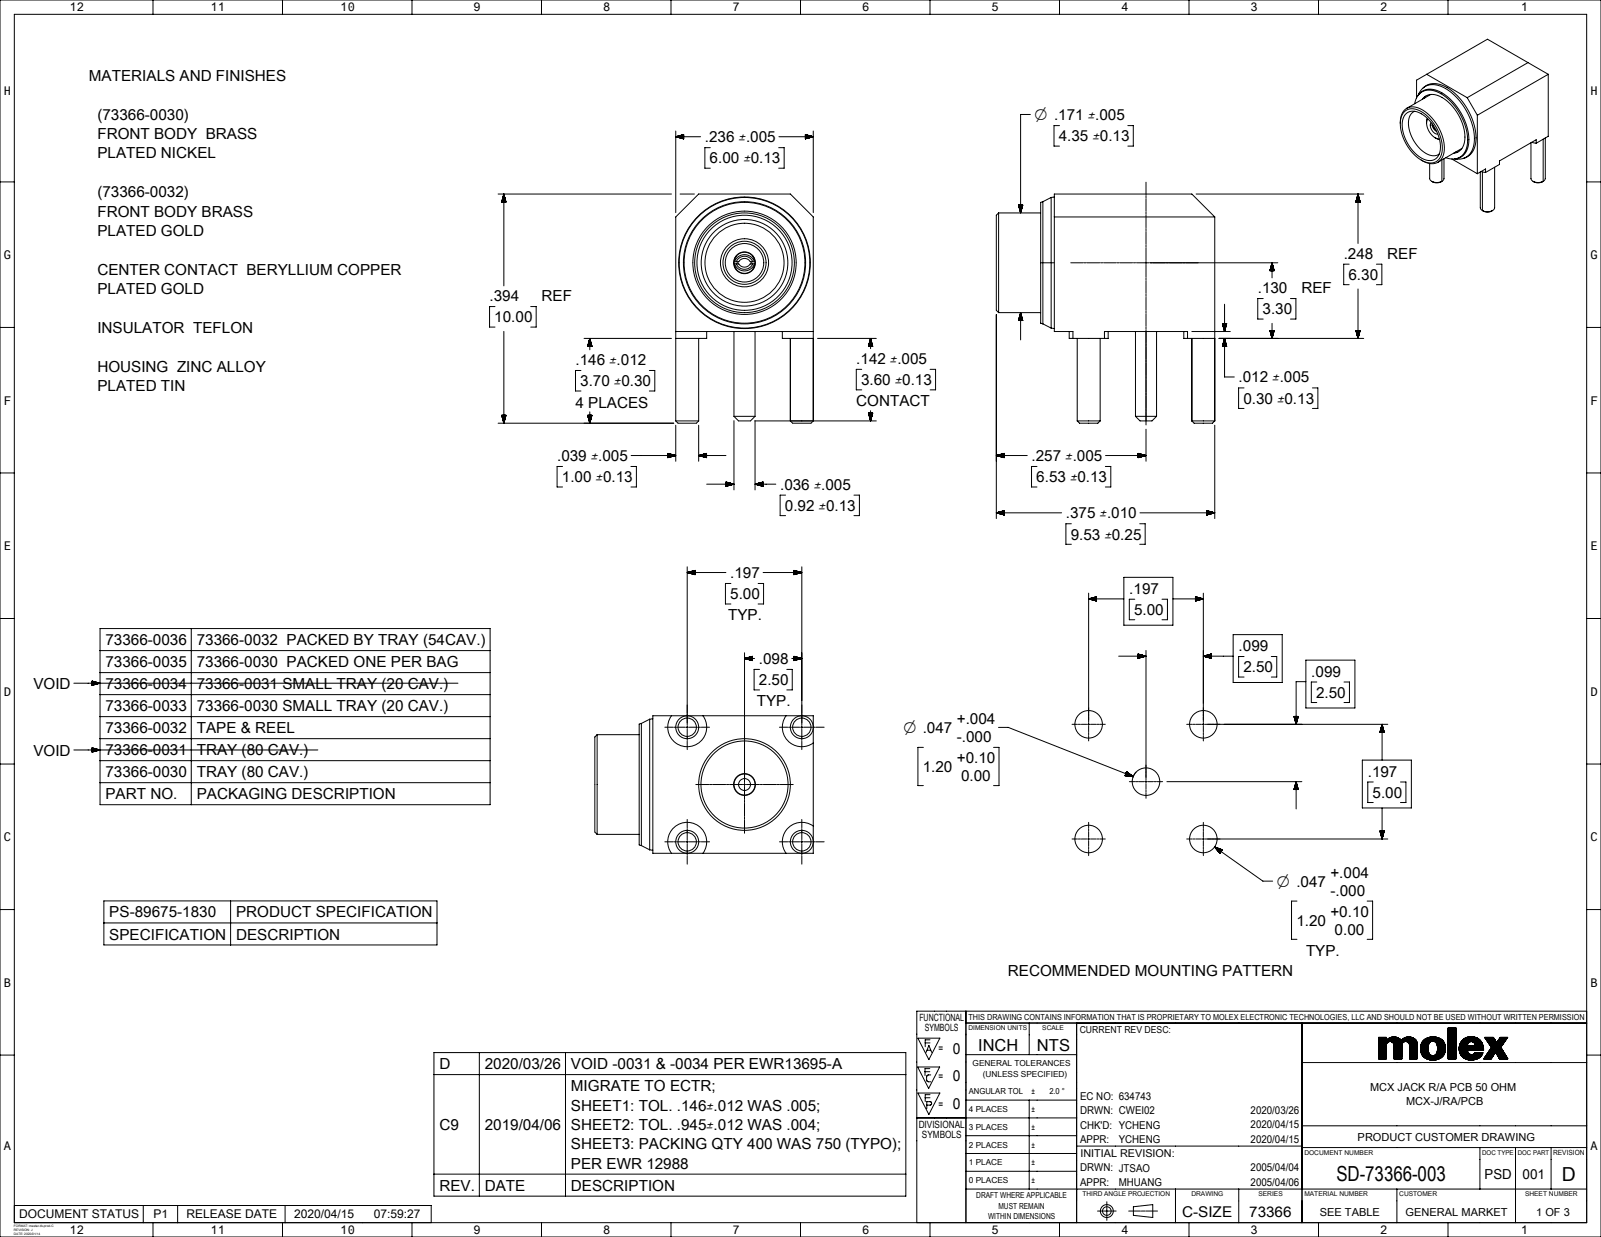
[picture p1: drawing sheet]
<svg xmlns="http://www.w3.org/2000/svg" width="559mm" height="432mm" viewBox="0 0 559 432" stroke-linecap="round" stroke-linejoin="round" font-family="sans-serif">
<defs><g id="words">
<text font-size="7.3" x="466.4" y="412.3">SD-73366-003</text>
<text font-size="6.7" x="545.2" y="412.3">D</text>
<g font-size="5.8">
<text x="361.1" y="41.9">⌀ .171</text>
<text x="315.3" y="255.9">⌀ .047</text>
<text x="445.7" y="309.6">⌀ .047</text>
<text x="341.4" y="366.8">INCH</text>
<text x="361.9" y="366.8">NTS</text>
</g>
<g font-size="5.3">
<text x="31" y="28.2">MATERIALS AND FINISHES</text>
<text x="34" y="41.8">(73366-0030)</text>
<text x="34" y="48.5">FRONT BODY BRASS</text>
<text x="246" y="49.6">.236</text>
<text x="369.6" y="49.3">4.35</text>
<text x="34" y="55.3">PLATED NICKEL</text>
<text x="247.7" y="57">6.00</text>
<text x="34" y="68.8">(73366-0032)</text>
<text x="34" y="75.6">FRONT BODY BRASS</text>
<text x="34" y="82.3">PLATED GOLD</text>
<text x="34" y="95.9">CENTER CONTACT BERYLLIUM COPPER</text>
<text x="469" y="90.3">.248</text>
<text x="484.2" y="90.3">REF</text>
<text x="470.7" y="97.7">6.30</text>
<text x="34" y="102.6">PLATED GOLD</text>
<text x="170.9" y="105.1">.394</text>
<text x="189" y="105.1">REF</text>
<text x="439" y="102.3">.130</text>
<text x="454.2" y="102.3">REF</text>
<text x="172.5" y="112.5">10.00</text>
<text x="440.7" y="109.7">3.30</text>
<text x="34" y="116.2">INSULATOR TEFLON</text>
<text x="34" y="129.7">HOUSING ZINC ALLOY</text>
<text x="200.9" y="127.4">.146</text>
<text x="298.9" y="127">.142</text>
<text x="34" y="136.5">PLATED TIN</text>
<text x="202.5" y="134.8">3.70</text>
<text x="300.5" y="134.4">3.60</text>
<text x="432.3" y="133.5">.012</text>
<text x="200.9" y="142.3">4 PLACES</text>
<text x="298.9" y="141.9">CONTACT</text>
<text x="434" y="140.9">0.30</text>
<text x="194.4" y="160.9">.039</text>
<text x="360" y="160.9">.257</text>
<text x="196.1" y="168.3">1.00</text>
<text x="272.3" y="170.9">.036</text>
<text x="361.7" y="168.3">6.53</text>
<text x="274" y="178.3">0.92</text>
<text x="372" y="180.9">.375</text>
<text x="373.7" y="188.3">9.53</text>
<text x="254.9" y="201.8">.197</text>
<text x="254.9" y="209.2">5.00</text>
<text x="394.2" y="207.3">.197</text>
<text x="395.8" y="214.7">5.00</text>
<text x="254.1" y="216.5">TYP.</text>
<text x="36.8" y="225.2">73366-0036</text>
<text x="68.7" y="225.2">73366-0032 PACKED BY TRAY (54CAV.)</text>
<text x="432.3" y="227.3">.099</text>
<text x="36.8" y="232.9">73366-0035</text>
<text x="68.7" y="232.9">73366-0030 PACKED ONE PER BAG</text>
<text x="264.9" y="231.8">.098</text>
<text x="264.9" y="239.2">2.50</text>
<text x="434" y="234.7">2.50</text>
<text x="457.7" y="236.2">.099</text>
<text x="11.6" y="240.4">VOID</text>
<text x="36.8" y="240.5">73366-0034</text>
<text x="68.7" y="240.6">73366-0031 SMALL TRAY (20 CAV.)</text>
<text x="459.4" y="243.6">2.50</text>
<text x="36.8" y="248.2">73366-0033</text>
<text x="68.7" y="248.3">73366-0030 SMALL TRAY (20 CAV.)</text>
<text x="264.1" y="246.5">TYP.</text>
<text x="36.8" y="255.9">73366-0032</text>
<text x="68.7" y="255.9">TAPE &amp; REEL</text>
<text x="334" y="252.8">+.004</text>
<text x="11.6" y="263.7">VOID</text>
<text x="36.8" y="263.6">73366-0031</text>
<text x="68.7" y="263.6">TRAY (80 CAV.)</text>
<text x="334" y="259">-.000</text>
<text x="322.1" y="269.5">1.20</text>
<text x="334" y="266.4">+0.10</text>
<text x="36.8" y="271.3">73366-0030</text>
<text x="68.7" y="271.3">TRAY (80 CAV.)</text>
<text x="335.4" y="272.6">0.00</text>
<text x="477.4" y="271.1">.197</text>
<text x="36.8" y="279">PART NO.</text>
<text x="68.7" y="279">PACKAGING DESCRIPTION</text>
<text x="479.1" y="278.5">5.00</text>
<text x="464.4" y="306.5">+.004</text>
<text x="464.4" y="312.6">-.000</text>
<text x="38.2" y="320.3">PS-89675-1830</text>
<text x="82.4" y="320.3">PRODUCT SPECIFICATION</text>
<text x="452.5" y="323.1">1.20</text>
<text x="464.4" y="320">+0.10</text>
<text x="38.2" y="328">SPECIFICATION</text>
<text x="82.4" y="328">DESCRIPTION</text>
<text x="465.8" y="326.2">0.00</text>
<text x="455.8" y="333.6">TYP.</text>
<text x="351.8" y="340.6">RECOMMENDED MOUNTING PATTERN</text>
<text x="332.6" y="367.8">0</text>
<text x="153.4" y="373.2">D</text>
<text x="169.2" y="373.2">2020/03/26</text>
<text x="199.3" y="373.2">VOID -0031 &amp; -0034 PER EWR13695-A</text>
<text x="332.6" y="377.5">0</text>
<text x="199.3" y="380.9">MIGRATE TO ECTR;</text>
<text x="199.3" y="387.7">SHEET1: TOL. .146</text>
<text x="332.6" y="387.3">0</text>
<text x="153.4" y="394.4">C9</text>
<text x="169.2" y="394.4">2019/04/06</text>
<text x="199.3" y="394.4">SHEET2: TOL. .945</text>
<text x="199.3" y="401.2">SHEET3: PACKING QTY 400 WAS 750 (TYPO);</text>
<text x="199.3" y="408">PER EWR 12988</text>
<text x="153.4" y="415.6">REV.</text>
<text x="169.2" y="415.6">DATE</text>
<text x="199.3" y="415.6">DESCRIPTION</text>
</g>
<text font-size="5.2" x="412.6" y="424.8">C-SIZE</text>
<text font-size="5.1" x="436" y="424.7">73366</text>
<g font-size="4.8">
<text x="518.2" y="411.6">PSD</text>
<text x="531.4" y="411.6">001</text>
</g>
<g font-size="4.7">
<text x="379.8" y="41.9">±.005</text>
<text x="257.9" y="49.6">±.005</text>
<text x="381.4" y="49.3">±0.13</text>
<text x="259.6" y="57">±0.13</text>
<text x="212.8" y="127.4">±.012</text>
<text x="310.8" y="127">±.005</text>
<text x="214.4" y="134.8">±0.30</text>
<text x="312.4" y="134.4">±0.13</text>
<text x="444.2" y="133.5">±.005</text>
<text x="445.9" y="140.9">±0.13</text>
<text x="206.3" y="160.9">±.005</text>
<text x="371.9" y="160.9">±.005</text>
<text x="208" y="168.3">±0.13</text>
<text x="284.2" y="170.9">±.005</text>
<text x="373.6" y="168.3">±0.13</text>
<text x="285.8" y="178.3">±0.13</text>
<text x="383.9" y="180.9">±.010</text>
<text x="385.6" y="188.3">±0.25</text>
<text x="246.6" y="387.7">±.012 WAS .005;</text>
<text x="246.6" y="394.4">±.012 WAS .004;</text>
</g>
<g font-size="4.2">
<text x="24.3" y="4">12</text>
<text x="73.6" y="4">11</text>
<text x="118.8" y="4">10</text>
<text x="165.3" y="4">9</text>
<text x="210.5" y="4">8</text>
<text x="255.7" y="4">7</text>
<text x="300.9" y="4">6</text>
<text x="346.1" y="4">5</text>
<text x="391.3" y="4">4</text>
<text x="436.5" y="4">3</text>
<text x="481.7" y="4">2</text>
<text x="531" y="4">1</text>
<text x="1.4" y="33.2">H</text>
<text x="555.2" y="33.2">H</text>
<text x="1.4" y="90.4">G</text>
<text x="555.2" y="90.4">G</text>
<text x="1.4" y="141.2">F</text>
<text x="555.2" y="141.2">F</text>
<text x="1.4" y="192">E</text>
<text x="555.2" y="192">E</text>
<text x="1.4" y="242.8">D</text>
<text x="555.2" y="242.8">D</text>
<text x="1.4" y="293.6">C</text>
<text x="555.2" y="293.6">C</text>
<text x="1.4" y="344.4">B</text>
<text x="555.2" y="344.4">B</text>
<text x="1.4" y="401.6">A</text>
<text x="555.2" y="401.6">A</text>
<text x="6.7" y="425.3">DOCUMENT STATUS</text>
<text x="53.6" y="425.3">P1</text>
<text x="65.1" y="425.3">RELEASE DATE</text>
<text x="102.7" y="425.3">2020/04/15</text>
<text x="130.5" y="425.3">07:59:27</text>
<text x="24.3" y="430.8">12</text>
<text x="73.6" y="430.8">11</text>
<text x="118.8" y="430.8">10</text>
<text x="165.3" y="430.8">9</text>
<text x="210.5" y="430.8">8</text>
<text x="255.7" y="430.8">7</text>
<text x="300.9" y="430.8">6</text>
<text x="346.1" y="430.8">5</text>
<text x="391.3" y="430.8">4</text>
<text x="436.5" y="430.8">3</text>
<text x="481.7" y="430.8">2</text>
<text x="531" y="430.8">1</text>
</g>
<g font-size="3.9">
<text x="327.6" y="367.2">=</text>
<text x="327.6" y="377">=</text>
<text x="478.2" y="380.9">MCX JACK R/A PCB 50 OHM</text>
<text x="327.6" y="386.7">=</text>
<text x="490.8" y="385.8">MCX-J/RA/PCB</text>
<text x="473.9" y="398.2">PRODUCT CUSTOMER DRAWING</text>
<text x="460.7" y="424.4">SEE TABLE</text>
<text x="490.6" y="424.4">GENERAL MARKET</text>
<text x="536.2" y="424.4">1 OF 3</text>
</g>
<g font-size="3.8">
<text x="377" y="383.9">EC NO: 634743</text>
<text x="377" y="388.9">DRWN: CWEI02</text>
<text x="436.5" y="388.9">2020/03/26</text>
<text x="377" y="393.9">CHK'D: YCHENG</text>
<text x="436.5" y="393.9">2020/04/15</text>
<text x="377" y="398.9">APPR:</text>
<text x="390.5" y="398.9">YCHENG</text>
<text x="436.5" y="398.9">2020/04/15</text>
<text x="377.1" y="403.9">INITIAL REVISION:</text>
<text x="377" y="408.9">DRWN: JTSAO</text>
<text x="377" y="413.9">APPR:</text>
<text x="390.5" y="413.9">MHUANG</text>
<text x="436.5" y="408.9">2005/04/04</text>
<text x="436.5" y="413.9">2005/04/06</text>
</g>
<g font-size="3.5">
<text x="320.9" y="356.5">FUNCTIONAL</text>
<text x="322.8" y="360">SYMBOLS</text>
<text x="320.7" y="393.8">DIVISIONAL</text>
<text x="321.8" y="397.2">SYMBOLS</text>
</g>
<text font-size="3.4" x="376.9" y="360.7">CURRENT REV DESC:</text>
<g font-size="2.9">
<text x="338" y="356.1">THIS DRAWING CONTAINS INFORMATION THAT IS PROPRIETARY TO MOLEX ELECTRONIC TECHNOLOGIES, LLC AND SHOULD NOT BE USED WITHOUT WRITTEN PERMISSION</text>
<text x="339.5" y="372.2">GENERAL TOLERANCES</text>
<text x="343" y="375.9">(UNLESS SPECIFIED)</text>
<text x="338.1" y="382">ANGULAR TOL</text>
<text x="360" y="381.9">±</text>
<text x="366.3" y="382">2.0 °</text>
<text x="338.2" y="388.2">4 PLACES</text>
<text x="360" y="388.2">±</text>
<text x="338.2" y="394.4">3 PLACES</text>
<text x="360" y="394.4">±</text>
<text x="338.2" y="400.6">2 PLACES</text>
<text x="360" y="400.6">±</text>
<text x="338.2" y="406.8">1 PLACE</text>
<text x="360" y="406.8">±</text>
<text x="338.2" y="413">0 PLACES</text>
<text x="360" y="413">±</text>
<text x="340.7" y="418.3">DRAFT WHERE APPLICABLE</text>
<text x="344.8" y="425.7">WITHIN DIMENSIONS</text>
<text x="348.5" y="422">MUST REMAIN</text>
</g>
<text font-size="2.5" x="542.1" y="403.1">REVISION</text>
<g font-size="2.3">
<text x="338" y="359.6">DIMENSION UNITS</text>
<text x="363.8" y="359.6">SCALE</text>
<text x="455.3" y="403.1">DOCUMENT NUMBER</text>
<text x="517.3" y="403.1">DOC TYPE</text>
<text x="529.7" y="403.1">DOC PART</text>
<text x="377.8" y="417.6">THIRD ANGLE PROJECTION</text>
<text x="415.8" y="417.6">DRAWING</text>
<text x="439.2" y="417.6">SERIES</text>
<text x="455.3" y="417.6">MATERIAL NUMBER</text>
<text x="488.4" y="417.6">CUSTOMER</text>
<text x="532.3" y="417.6">SHEET NUMBER</text>
</g>
<g font-size="1.1">
<text x="4.9" y="428.3">FORMAT: master-tb-prod-C</text>
<text x="4.9" y="429.7">REVISION: J</text>
<text x="4.9" y="431.1">DATE: 2020/01/14</text>
</g>
</g></defs>
<g fill="none" stroke="#000" stroke-width=".35">
<path d="M0 0h558.8v431.8h-558.8zM5 5h548.8v421.8h-548.8zM53.4 0v5M98.6 0v5M143.8 0v5M189 0v5M234.2 0v5M279.4 0v5M324.6 0v5M369.8 0v5M415 0v5M460.2 0v5"/>
<path d="M505.4 0v5M359.6 40h-3.4v34.3M490.1 39.1a5.1 5.1 0 0 1 6.8 .4 15.3 15.3 0 0 1 6.2 14.3 4.2 4.2 0 0 1-6.7 2.3 15.4 15.4 0 0 1-7.4-14.9zM490.7 39.7a5 5 0 0 1 6.6 .9 13.8 13.8 0 0 1 5.2 12.7 3.9 3.9 0 0 1-6.3 1.9 14 14 0 0 1-6.6-13.5zM493.8 38.9a5.1 5.1 0 0 0-1.9 6.3 11.9 11.9 0 0 0 8.1 9.2l1.3-.1 1-.6M493.8 36.2a5.3 5.3 0 0 1 8.4-3.9 19.8 19.8 0 0 1 9.9 18.6 5.1 5.1 0 0 1-7.5 4.1M494.9 33.3l.4-.8a5.8 5.8 0 0 1 8.5-2 21.4 21.4 0 0 1 10.6 20 5.5 5.5 0 0 1-5.8 5h-.9M495.1 33.2a5.8 5.8 0 0 1 8.2-.8 20.1 20.1 0 0 1 9.2 18.4 5.2 5.2 0 0 1-4.6 4.6M496.4 34.7a4.9 4.9 0 0 1 6.9-.7 16.7 16.7 0 0 1 7.7 16.1 4.2 4.2 0 0 1-3.7 3.4M496.7 30.7a6.7 6.7 0 0 1 8.7 .1 21.7 21.7 0 0 1 9.6 19.5 5.8 5.8 0 0 1-4.1 5M497.3 33.7l-.2 .6M497.6 33.6l-.3 .6"/>
<path d="M498 25.9l21.2-12.2 21.2 12.2M498 25.9l-3.6 2.1v6.2M498 25.9l14.1 8.2M499.4 33l-8.4 4.8M512.1 34.1l3.5 6.1M533.3 21.9l-21.2 12.2M540.4 25.9l-24.8 14.3M540.4 25.9v21.7l-4.2 2.4M235.9 45.7v28.5M235.9 47.7h8.6M235.9 47.7l2.7 .8M236 47.8h2.6"/>
<path d="M236 47.7h2.6M236.4 47.9h2.2M236.4 47.6h2.2M236.7 48h1.9M236.7 47.5h1.9M237.1 48.1h1.5M237.1 47.4h1.5M237.4 48.1h1.2M237.4 47.3h1.2M237.7 47.2h.9M237.7 48.2h.9M238 47.1h.6"/>
<path d="M238 48.3h.6M238.3 47.1h.3M238.3 48.4h.3M238.6 47v1.5M238.6 47l-2.7 .7M247.9 51.5h-1.9v7.2h1.9M271.8 51.5h1.9v7.2h-1.9M271.9 47.7h12M281.1 47l.3 .1M281.1 47.1h.6M281.1 47.2h1M281.1 47.3h1.2"/>
<path d="M281.1 47.3l1.5 .1M281.1 47.4l1.9 .1M281.1 47.5l2.2 .1M281.1 47.6l2.6 .1M281.1 47l2.8 .7M281.1 47v1.5M281.4 48.4l-.3 .1M281.7 48.3l-.6 .1M282.1 48.2l-1 .1M282.3 48.1l-1.2 .1M282.6 48.1h-1.5M283 48h-1.9"/>
<path d="M283.3 47.9h-2.2M283.7 47.8l-2.6 .1M283.9 45.7v28.5M283.9 47.7l-2.8 .8M369.8 43.8h-1.9v7.2h1.9M393.7 43.8h1.9v7.2h-1.9M488.7 43.2a4.9 4.9 0 0 1 3.8-5.9 11.4 11.4 0 0 1 9.3 6.6 12 12 0 0 1 1.4 11.4 4.6 4.6 0 0 1-6.8 .8l-.3-.2M498.1 41.3l-.2 1.6M498.3 41.5a5.5 5.5 0 0 0 4.1 7M499 57.1v5.2a2.98 2.98 0 0 0 4.3 1M499.5 42.8a3 3 0 0 0 2.3 4M499.9 43.7l.5 1.2 1 1"/>
<path d="M499.9 43.7l.2 .1M499.9 43.3h.1M500.1 43.5l-.2 .2M500.1 43.8l.4 1 .7 .7M500.1 43.8h.1M500.9 48.1l1.5 .6M503.3 55.8v7.5M504 55.4v7l-.7 .9M506.7 55.5l8.9 5.1M507.9 53.1l.6 .1M508.2 53l.6 .1M510.3 51.8l-8.4 4.8"/>
<path d="M515.6 40.2v20.4M517 59.9l1.5 .3M521.7 58.4v14.1l-.8 1M534.4 49.8v12.5a2.98 2.98 0 0 0 4.2 1M534.6 49.7l1.6 .3M536.2 50v-1.2l-12.8 7.4v1.2l-4.9 2.8M538.6 48.6v14.7M539.4 48.2v14.1l-.8 1M0 63.5h5M173.9 67.7h60.5M175.1 70.5h1.5M175.1 70.4v.1"/>
<path d="M175.2 70v.5M175.3 69.7v.8M175.4 69.3v1.2M175.5 69.1v1.4M175.6 68.7v1.8M175.7 68.4v2.1M175.8 68.1v2.4M175.9 67.7v32.1M175.9 67.7l-.8 2.8M175.9 67.7l.7 2.8M175.9 67.8v2.7M176 68.1v2.4"/>
<path d="M176.1 68.5v2M176.1 68.8v1.7M176.2 69.2v1.3M176.3 69.4v1.1M176.4 69.8v.7M176.5 70.1v.4M176.6 70.4v.1M237.4 67.7h5M348.5 74.3v34.8M348.5 74.3l-.8 .8v33.2l.8 .8M348.5 74.3h14.7M355.5 71.6h1.5"/>
<path d="M355.5 71.6l.7 2.7M355.5 71.6v.1M355.5 71.6l.1 .5M355.6 71.6l.1 .7M355.7 71.6l.1 1M355.8 71.6l.1 1.4M355.9 71.6v1.7M356 71.6l.1 2.1M356.1 71.6v2.4M356.3 71.6v2.6M356.4 71.6l-.1 2.4M356.5 71.6l-.1 2.1"/>
<path d="M356.6 71.6l-.1 1.7M356.7 71.6l-.1 1.4M356.7 71.6v1M356.8 71.6v.7M356.9 71.6v.4M357 71.6l-.1 .1M357 71.6l-.8 2.7M364 70.4v42.7M364 70.4l-.8 .2v21.1M366.9 68.9v45.6M366.9 68.9l-2.9 1.5M368 75.7h56"/>
<path d="M368 68.8l-1.1 .1M400 63.6v4.4M400 68.3v.7M400 69.3v4.4M400 74v.8M400 75.1v4.4M400 79.8v.7M417.5 67.7h58.5M424 75.7l-8-8h-48v48h6.5v2.4M424 75.7v71.2M473.3 70.5h1.4M473.3 70.2v.3"/>
<path d="M473.4 69.9v.6M473.5 69.5v1M473.6 69.2v1.3M473.7 69v1.5M473.8 68.6v1.9M473.8 68.3v2.2M473.9 67.9v2.6M474 67.7v17.3M474 67.7l-.7 2.8M474 67.7l.7 2.8M474 67.9v2.6M474.1 68.3v2.2"/>
<path d="M474.2 68.6v1.9M474.3 68.9v1.6M474.4 69.2v1.3M474.5 69.5v1M474.6 69.9v.6M474.6 70.2v.3M499.7 63.3a3.2 3.2 0 0 0 3.6 0M516.7 60v12.5l.7 1M517.4 73.5a3.9 3.9 0 0 0 3.5 0M517.4 73.5a3.2 3.2 0 0 0 3.5 0M517.4 60v13.5M518.5 60.2v-1.2l-2.9 1.6"/>
<path d="M535.1 63.3a3.2 3.2 0 0 0 3.5 0M553.8 63.5h5M256.4 92.1a3.7 3.7 0 0 0 3.5 2.5 3.7 3.7 0 0 0 3.4-2.5M256.4 91.4a3.7 3.7 0 0 1 3.5-2.5 3.7 3.7 0 0 1 3.4 2.5M256.4 92.1v.8l.6 1.1M256.4 92.1h.6M256.4 91.4h.6M257 92.1a3.1 3.1 0 0 0 2.9 1.9 3.1 3.1 0 0 0 2.8-1.9M257 92.1h.6a2.67 2.67 0 0 0 3.6 .7l.6-.7h.9M257 91.4a3.1 3.1 0 0 1 2.9-1.9 3.1 3.1 0 0 1 2.8 1.9M257 91.4l.6-.1a2.67 2.67 0 0 1 3.6-.6l.6 .6 .9 .1M257 89.4a3.7 3.7 0 0 0 0 4.6"/>
<path d="M257 94a3.7 3.7 0 0 0 5.7 0M257 89.4l-.6 1.1v.9M257 89.4a3.7 3.7 0 0 1 5.7 0M257.6 91.3v.8M262.1 91.3v.8M262.7 89.4a3.7 3.7 0 0 1 0 4.6M262.7 89.4l.6 1.1v.9M262.7 92.1h.6M262.7 91.4h.6M263.3 92.1v.8l-.6 1.1M363.2 91.7v21.1l.8 .3M363.2 91.7h4.8"/>
<path d="M373.7 91.7h4.4M378.4 91.7h.8M379.5 91.7h4.3M384.1 91.7h.8M385.2 91.7h4.4M389.9 91.7h.7M390.9 91.7h4.4M395.6 91.7h.8M396.7 91.7h4.3M400 98v4.4M400 80.8v4.4M400 85.5v.8"/>
<path d="M400 86.6v4.3M400 91.2v.8M400 92.3v4.4M400 97v.7M401.3 91.7h44.7M413.9 91.7h4.3M443.3 94.5h1.4M443.3 94.3v.2M443.4 94v.5M443.5 93.6v.9M443.6 93.3v1.2M443.7 93v1.5"/>
<path d="M443.7 92.7v1.8M443.8 92.3v2.2M443.9 92v2.5M444 91.7v5.3M444 91.7l-.7 2.8M444 91.7l.7 2.8M444 91.8v2.7M444.1 92.2v2.3M444.2 92.5v2M444.3 92.9v1.6M444.4 93.2v1.3M444.5 93.5v1"/>
<path d="M444.5 93.8v.7M444.6 94.2v.3M444.7 94.5h.1M470.9 92.2h-1.9v7.2h1.9M480.4 92.2h1.9v7.2h-1.9M0 114.3h5M172.8 107h-1.9v7.2h1.9M175.9 115.7v32M185.2 107h1.9v7.2h-1.9M203.9 118.1h30.5M205.4 119.7v1.2M205.5 119.4v1.5"/>
<path d="M205.6 119.1v1.8M205.7 118.7v2.2M205.8 118.4v2.5M205.9 118.1v4M205.9 118.1l-.8 2.8M205.9 118.1l.7 2.8M205.9 118.3v2.6M206 118.6v2.3M206.1 118.9v2M206.2 119.3v1.6M206.2 119.6v1.3M206.3 119.9v1"/>
<path d="M235.9 115.7h48M243.9 118.1v28.8M246.7 115.7v2.4h-10.8M256.2 115.7v29.6M263.5 115.7v29.6M273.1 115.7v2.4h10.8M275.9 118.1v28.8M285.4 118.1h20.5M303.4 119.7v1.2M303.5 119.5v1.4M303.6 119.1v1.8M303.7 118.8v2.1"/>
<path d="M303.8 118.4v2.5M303.9 118.1v3.6M303.9 118.1l-.8 2.8M303.9 118.1l.7 2.8M303.9 118.2v2.7M304 118.6v2.3M304.1 118.9v2M304.2 119.3v1.6M304.2 119.6v1.3M304.3 119.8v1.1M347.7 109.8v71.2M348.5 109.1h14.7"/>
<path d="M355.5 111.9h1.5M355.5 111.8v.1M355.6 111.4v.5M355.7 111.1v.8M355.8 110.8v1.1M355.9 110.5v1.4M355.9 110.2v1.7M356.1 109.8v2.1M356.1 109.5v2.4M356.2 109.1v9.6M356.2 109.1l-.7 2.8M356.2 109.1l.8 2.8"/>
<path d="M356.3 109.2v2.7M356.3 109.5v2.4M356.4 109.8v2.1M356.5 110.2v1.7M356.6 110.5v1.4M356.7 110.8v1.1M356.8 111.1v.8M356.9 111.5v.4M356.9 111.8v.1M364 113.1l2.9 1.4M366.9 114.5l1.1 .2M373.2 115.7v2.4h1.3"/>
<path d="M374.5 118.1h11M376 118.1v28.8M384 118.1v28.8M385.5 118.1v-2.4h29v2.4M386.8 115.7v2.4h-1.3M396.3 115.7v29.6M400 102.7v.8M400 103.8v4.4M400 108.5v.7M400 109.5v4.4M400 114.2v.8M400 115.3v31.6"/>
<path d="M403.7 115.7v29.6M413.2 115.7v2.4h1.3M414.5 118.1h9.5M416 118.1v28.8M416 115.7h13.4M425.5 118.1h50.5M426.7 113h1.4M426.7 113l.7 2.7M426.7 113v.2M426.7 113l.1 .5M426.8 113l.1 .8M426.9 113l.1 1.1"/>
<path d="M427 119.7v1.2M427 113l.1 1.5M427.1 119.4v1.5M427.1 113l.1 1.8M427.2 119.1v1.8M427.2 113l.1 2.2M427.3 118.7v2.2M427.3 113v2.4M427.3 118.4v2.5M427.4 106.2v9.5M427.4 118.1v13.5h3.4M427.4 118.1l-.7 2.8"/>
<path d="M427.4 118.1l.7 2.8M427.5 118.3v2.6M427.5 113v2.5M427.5 118.6v2.3M427.6 113l-.1 2.3M427.6 118.9v2M427.7 113l-.1 2M427.7 119.3v1.6M427.8 113l-.1 1.6M427.8 119.6v1.3M427.9 113l-.1 1.3M427.9 119.9v1"/>
<path d="M427.9 113v.9M428 113v.6M428.1 113v.3M428.1 113h.1M428.1 113l-.7 2.7M440.9 104.2h-1.9v7.2h1.9M443.3 115.4h1.4M443.3 115.4l.7 2.7M443.3 115.4v.2M443.3 115.4l.1 .5M443.4 115.4l.1 .8M443.5 115.4l.1 1.1"/>
<path d="M443.6 115.4l.1 1.5M443.7 115.4v1.8M443.8 115.4v2.2M443.9 115.4v2.4M444 112.9v5.2M444.1 115.4l-.1 2.6M444.2 115.4l-.1 2.3M444.3 115.4l-.1 2M444.3 115.4v1.6M444.4 115.4v1.3M444.5 115.4v.9M444.6 115.4l-.1 .6"/>
<path d="M444.7 115.4l-.1 .3M444.7 115.4h.1M444.7 115.4l-.7 2.7M450.4 104.2h1.9v7.2h-1.9M473.3 115.4h1.4M473.3 115.4l.7 2.7M473.3 115.4v.3M473.4 115.4v.5M473.4 115.4l.1 .9M473.5 115.4l.1 1.2M473.6 115.4l.1 1.5M473.7 115.4l.1 1.9"/>
<path d="M473.8 115.4v2.2M473.9 115.4v2.5M474 100.9v17.2M474.1 115.4l-.1 2.5M474.2 115.4l-.1 2.2M474.3 115.4l-.1 1.9M474.4 115.4l-.1 1.6M474.4 115.4v1.2M474.5 115.4v.9M474.6 115.4v.5M474.7 115.4l-.1 .3M474.7 115.4l-.7 2.7"/>
<path d="M553.8 114.3h5M202.8 129.3h-1.9v7.2h1.9M205.1 120.9h1.5M205.2 120.7v.2M205.3 120.3v.6M205.4 120v.9M206.4 120.2v.7M206.5 120.6v.3M206.6 120.9h.1M226.6 129.3h1.9v7.2h-1.9M300.8 128.9h-1.9v7.2h1.9M303.1 120.9h1.5"/>
<path d="M303.2 120.7v.2M303.2 120.4v.5M303.4 120v.9M304.4 120.2v.7M304.5 120.5v.4M304.6 120.9h.1M324.6 128.9h1.9v7.2h-1.9M426.7 120.9h1.4M426.7 120.7v.2M426.8 120.3v.6M426.9 120v.9M428 120.2v.7"/>
<path d="M428.1 120.6v.3M428.1 120.9h.1M434.2 135.4h-1.9v7.2h1.9M458.1 135.4h1.9v7.2h-1.9M173.9 147.7h61.3M175.1 145h1.5M175.1 145l.8 2.7M175.1 145v.1M175.2 145v.5M175.3 145v.7M175.4 145v1.1M175.5 145v1.4"/>
<path d="M175.5 145l.1 1.8M175.6 145l.1 2.1M175.7 145l.1 2.4M175.9 145v2.6M176 145v2.4M176.1 145v2M176.2 145l-.1 1.7M176.3 145l-.1 1.3M176.4 145l-.1 1M176.5 145l-.1 .6M176.5 145v.4M176.6 145v.1"/>
<path d="M176.6 145l-.7 2.7M205.1 145h1.5M205.1 145l.8 2.7M205.1 145l.1 .2M205.2 145l.1 .5M205.3 145l.1 .8M205.4 145v1.1M205.5 145v1.5M205.6 145v1.8M205.6 145l.1 2.2M205.7 145l.1 2.4M205.9 143.8v3.9"/>
<path d="M206 145l-.1 2.5M206 145v2.3M206.1 145v2M206.2 145v1.6M206.3 145l-.1 1.3M206.4 145l-.1 .9M206.5 145l-.1 .6M206.6 145l-.1 .3M206.6 145h.1M206.6 145l-.7 2.7M220.3 159h15.6M233.1 158.3l2.8 .7"/>
<path d="M233.1 158.3v1.5M233.1 158.3h.2M233.1 158.4h.5M233.1 158.4l.8 .1M233.1 158.5l1.1 .1M233.1 158.6l1.4 .1M233.1 158.7l1.8 .1M233.1 158.8h2.1M233.1 158.9h2.5M233.1 159.8h.1M233.5 159.6l-.4 .1M233.8 159.6h-.7"/>
<path d="M234.2 159.5h-1.1M234.4 159.4h-1.3M234.8 159.3l-1.7 .1M235.1 159.2l-2 .1M235.5 159.1l-2.4 .1M235.8 159l-2.7 .1M235.9 146.9l.8 .8h6.4l.8-.8M235.9 146.9h8M235.9 146.9v-71.2l8-8h32l8 8v71.2M235.9 148.4v12.6M235.9 159l-2.8 .8M243.9 148.4v12.6"/>
<path d="M243.9 159h9.5M243.9 159l2.7 .8M244 159h2.6M244.1 158.9h2.5M244.2 159.1h2.4M244.5 158.8h2.1M244.6 159.2h2M244.8 158.8h1.8M244.9 159.3h1.7M245.2 158.7h1.4M245.3 159.4h1.3M245.5 158.6h1.1"/>
<path d="M245.6 159.5h1M245.8 158.5h.8M245.9 159.6h.7M246.1 158.4h.5M246.2 159.6h.4M246.4 158.3h.2M246.6 159.8h.1M246.6 158.3v1.5M246.6 158.3l-2.7 .7M256.2 145.3h7.3M256.2 145.3l1.6 1.6h4.1l1.6-1.6M256.2 146.8v24.2"/>
<path d="M263.4 146.9h42.5M263.5 146.8v24.2M275.9 146.9h8M275.9 146.9l.8 .8h6.4l.8-.8M303.1 144.2h1.5M303.1 144.2l.8 2.7M303.1 144.2l.1 .2M303.2 144.2v.5M303.3 144.2l.1 .8M303.4 144.2v1.1M303.5 144.2v1.4M303.5 144.2l.1 1.8"/>
<path d="M303.6 144.2l.1 2.1M303.7 144.2l.1 2.4M303.9 143.4v3.5M304 144.2l-.1 2.6M304 144.2v2.3M304.1 144.2v2M304.2 144.2v1.6M304.3 144.2l-.1 1.3M304.4 144.2l-.1 1M304.5 144.2l-.1 .6M304.6 144.2l-.1 .4M304.6 144.2h.1"/>
<path d="M304.6 144.2l-.7 2.7M347.7 159h10.8M347.7 159l2.8 .8M347.8 159h2.7M348 158.9h2.5M348.1 159.1h2.4M348.4 158.8h2.1M348.5 159.2h2M348.7 158.8h1.8M348.8 159.3h1.7M349.1 158.7h1.4M349.2 159.4h1.3"/>
<path d="M349.4 158.6h1.1M349.5 159.5h1M349.7 158.5h.8M349.8 159.6h.7M350 158.4h.5M350.1 159.6h.4M350.3 158.3h.2M350.5 159.8h.1M350.5 158.3v1.5M350.5 158.3l-2.8 .7M376 146.9h8M376 146.9l.8 .8h6.4l.8-.8"/>
<path d="M385.9 159h14.1M396.3 145.3h7.4M396.3 145.3l1.6 1.6h2.1M397.2 158.3h.2M397.2 158.4h.5M397.2 158.4l.8 .1M397.2 158.5l1.2 .1M397.2 158.6l1.5 .1M397.2 158.7l1.8 .1M397.2 158.8h2.1M397.2 158.9h2.5M397.2 159.8h.1"/>
<path d="M397.2 158.3l2.8 .7M397.2 158.3v1.5M397.6 159.6l-.4 .1M397.9 159.6h-.7M398.3 159.5h-1.1M398.6 159.4h-1.4M399 159.3l-1.8 .1M399.2 159.2l-2 .1M399.6 159.1l-2.4 .1M399.9 159l-2.7 .1M400 143.9v4.4M400 149.8v11.2"/>
<path d="M400 159l-2.8 .8M403.7 145.3l-1.6 1.6h-2.1M416 146.9h8M416 146.9l.8 .8h6.4l.8-.8M424 148.4v32.6M0 165.1h5M196.4 162.8h-2v7.2h2M220.2 162.8h1.9v7.2h-1.9M246.7 169h9.5M253.4 168.3l.3 .1M253.4 168.4h.6M253.4 168.5h1"/>
<path d="M253.4 168.6h1.3M253.4 168.6l1.6 .1M253.4 168.7l1.9 .1M253.4 168.8l2.3 .1M253.4 168.9l2.6 .1M253.7 169.7l-.3 .1M254 169.6h-.6M254.3 169.5l-.9 .1M254.7 169.4l-1.3 .1M254.9 169.3l-1.5 .1M255.3 169.2l-1.9 .1M255.6 169.2h-2.2"/>
<path d="M256 169.1h-2.6M256.2 169l-2.8-.7v1.5M256.2 169l-2.8 .8M263.5 169h7.3M263.5 169l2.8 .8M263.5 169l2.8-.7v1.5M263.7 169.1h2.6M263.7 169h2.6M264 168.9h2.3M264.1 169.2h2.2M264.4 169.2h1.9M264.4 168.8h1.9"/>
<path d="M264.7 168.7h1.6M264.8 169.3h1.5M265.1 169.4h1.2M265.1 168.6h1.2M265.3 168.5h1M265.4 169.5h.9M265.7 169.6h.6M265.7 168.4h.6M266 169.7h.3M266 168.4h.3M274.2 172.8h-1.9v7.2h1.9M298.1 172.8h1.9v7.2h-1.9"/>
<path d="M347.7 179h22.8M347.7 179l2.8 .8M347.8 179h2.7M348.1 179.1h2.4M348.1 178.9h2.4M348.4 179.2h2.1M348.5 178.8h2M348.8 179.3h1.7M348.8 178.7h1.7M349.1 179.4h1.4M349.1 178.7h1.4M349.5 179.5h1"/>
<path d="M349.5 178.6h1M349.7 179.5h.8M349.7 178.5h.8M350 179.6h.5M350.1 178.4h.4M350.4 179.7h.1M350.4 178.3h.1M350.5 178.3v1.5M350.5 178.3l-2.8 .7M361.9 162.8h-1.9v7.2h1.9M385.8 162.8h1.9v7.2h-1.9M397.9 179h26.1"/>
<path d="M421.2 178.3h.1M421.2 178.3l.4 .1M421.2 178.4l.8 .1M421.2 178.5l1.1 .1M421.2 178.6l1.5 .1M421.2 178.7h1.7M421.2 178.8h2M421.2 178.8l2.4 .1M421.2 178.9l2.7 .1M421.2 178.3l2.8 .7M421.2 178.3v1.5M421.3 179.7l-.1 .1"/>
<path d="M421.7 179.6l-.5 .1M422 179.5l-.8 .1M422.3 179.5h-1.1M422.7 179.4h-1.5M422.9 179.3h-1.7M423.3 179.2l-2.1 .1M423.6 179.1l-2.4 .1M424 179l-2.8 .8M553.8 165.1h5M239.9 197.9v55.3M239.9 199.9h13.5M239.9 199.9l2.7 .7"/>
<path d="M240 199.9h2.6M240.2 200h2.4M240.2 199.8h2.4M240.5 199.7h2.1M240.8 199.6h1.8M241.2 199.5h1.4M241.5 199.4h1.1M241.8 199.3h.8M242.1 199.2h.5M242.5 199.1h.1M242.6 199.1v1.5M242.6 199.1l-2.7 .8"/>
<path d="M266.3 199.9h13.6M277.1 199.1v1.5M277.1 199.1h.1M277.1 199.2h.5M277.1 199.3h.8M277.1 199.3l1.1 .1M277.1 199.4l1.4 .1M277.1 199.5l1.8 .1M277.1 199.6l2.1 .1M277.1 199.7l2.4 .1M277.1 199.1l2.8 .8M279.5 200h-2.4"/>
<path d="M279.8 199.9h-2.7M279.9 197.9v55.3M279.9 199.9l-2.8 .7M373.9 182.8h-1.9v7.2h1.9M397.8 182.8h1.9v7.2h-1.9M0 215.9h5M34.9 219.4h136.2v61.5h-136.2zM66.8 219.4v61.5M240.6 200.1h2M240.9 200.1h1.7M241.3 200.2h1.3M241.6 200.3h1"/>
<path d="M241.9 200.4h.7M242.2 200.5h.4M242.5 200.6h.1M255.1 203.7h-1.9v7.1h1.9M264.6 203.7h1.9v7.1h-1.9M277.2 200.6h-.1M277.5 200.5h-.4M277.8 200.4l-.7 .1M278.2 200.3l-1.1 .1M278.4 200.2l-1.3 .1M278.8 200.1l-1.7 .1M279.1 200.1h-2"/>
<path d="M380 207.1v45.1M380 209.1h12.3M380 209.1l2.7 .7M380.2 209h2.5M380.3 209.1h2.4M380.4 208.9h2.3M380.5 209.2h2.2M380.7 208.9h2M380.9 209.3h1.8M381.1 208.7h1.6M381.2 209.4h1.5M381.4 208.7h1.3"/>
<path d="M381.6 209.5h1.1M381.8 208.6h.9M381.9 209.6h.8M382.1 208.5h.6M382.2 209.6h.5M382.4 208.4h.3M382.5 209.7h.2M382.7 208.3h.1M382.7 208.3v1.5M382.7 208.3l-2.7 .8M392.3 201.5h17.1v16.7h-17.1zM396.1 209.2h-1.9v7.1h1.9"/>
<path d="M405.6 209.2h1.9v7.1h-1.9M409.4 209.1h10.6M417.3 208.3l2.7 .8M417.3 208.3v1.5M417.3 208.3h.1M417.3 208.3l.2 .1M417.3 208.4l.6 .1M417.3 208.5l.9 .1M417.3 208.6l1.3 .1M417.3 208.7h1.6M417.3 208.8l1.9 .1M417.3 208.9h2.2"/>
<path d="M417.3 209h2.5M417.4 209.7l-.1 .1M417.8 209.6l-.5 .1M418.1 209.6h-.8M418.4 209.5h-1.1M418.8 209.4l-1.5 .1M419.1 209.3l-1.8 .1M419.4 209.2l-2.1 .1M419.7 209.1l-2.4 .1M420 207.1v45.1M420 209.1l-2.7 .7M553.8 215.9h5"/>
<path d="M25.8 238.5h134.1M32.2 237.8l2.7 .7-2.7 .7M32.2 237.8v1.4M32.2 237.8h.2M32.2 237.9h.5M32.2 238h.7M32.2 238l1.1 .1M32.2 238.1l1.5 .1M32.2 238.2h1.7M32.2 238.3h2.1M32.2 238.4h2.4M32.2 239.2h.1"/>
<path d="M32.2 239.2h.2M32.2 238.8h1.5M32.2 238.6h2.4M32.7 239.1h-.5M33.1 239h-.9M33.5 238.9h-1.3M34.1 238.7l-1.9 .1M34.4 238.6l-2.2 .1M34.9 227.1h136.2M34.9 234.8h136.2M259.9 227.9v45.3M259.9 229.9h3.5"/>
<path d="M259.9 229.9l2.7 .7M260.1 229.9h2.5M260.2 229.8h2.4M260.3 230h2.3M260.4 229.7h2.2M260.6 230.1h2M260.8 229.6h1.8M261 230.2h1.6M261.1 229.5h1.5M261.3 230.2h1.3M261.5 229.4h1.1M261.7 230.3h.9"/>
<path d="M261.8 229.3h.8M262 230.4h.6M262 229.3h.6M262.3 230.5h.3M262.4 229.2h.2M262.6 230.6h.1M262.6 229.1v1.5M262.6 229.1l-2.7 .8M265.1 233.7h-1.9v7.1h1.9M274.6 233.7h1.9v7.1h-1.9M276.4 229.9h3.5M277.1 229.1l.2 .1"/>
<path d="M277.1 229.7l2.5 .1M277.1 229.6l2.2 .1M277.1 229.5l1.8 .1M277.1 229.4l1.5 .1M277.1 229.4h1.1M277.1 229.3h.9M277.1 229.2l.6 .1M277.1 229.1l2.8 .8M277.1 229.1v1.5M277.1 230.6h.1M277.4 230.5l-.3 .1M277.8 230.4l-.7 .1"/>
<path d="M278.1 230.3l-1 .1M278.4 230.2l-1.3 .1M278.7 230.2h-1.6M279.1 230.1h-2M279.4 230h-2.3M279.7 229.9l-2.6 .1M279.9 229.9l-2.8 .7M390.5 229.1h9.5M397.2 228.3l.3 .1M397.2 228.4l.6 .1M397.2 228.5l1 .1M397.2 228.6h1.3"/>
<path d="M397.2 228.7h1.6M397.2 228.7l1.9 .1M397.2 228.9h2.2M397.2 228.9l2.6 .1M397.2 228.3l2.8 .8M397.2 228.3v1.5M397.5 229.7l-.3 .1M397.8 229.6l-.6 .1M398.2 229.5l-1 .1M398.5 229.5h-1.3M398.9 229.4h-1.7M399.1 229.3h-1.9"/>
<path d="M399.4 229.2l-2.2 .1M399.8 229.1l-2.6 .1M400 227.1v45.1M400 229.1l-2.8 .7M420 229.1h10.4M420 229.1l2.8 .7M420.2 229.1h2.6M420.2 229h2.6M420.6 229.2h2.2M420.6 228.9h2.2M420.9 229.3h1.9M420.9 228.8h1.9"/>
<path d="M421.1 229.4h1.7M421.2 228.7h1.6M421.5 229.5h1.3M421.5 228.6h1.3M421.8 229.5h1M421.8 228.6h1M422.2 229.6h.6M422.2 228.5h.6M422.5 229.7h.3M422.5 228.4h.3M422.8 228.3v1.5M422.8 228.3l-2.8 .8"/>
<path d="M430.4 221.5h17.1v16.7h-17.1zM434.2 229.2h-1.9v7.1h1.9M443.7 229.2h1.9v7.1h-1.9M455.8 238h-3.4v14.8M455.8 230.4h17.1v16.7h-17.1zM459.6 238.1h-1.9v7.1h1.9M469.1 238.1h1.9v7.1h-1.9M34.9 242.5h136.2M34.9 250.2h136.2M34.9 257.8h136.2M208.4 256.5l-.8 .8v33.2l.8 .8M208.4 256.5v34.8"/>
<path d="M208.4 256.5h14.7M223.9 252.5v42.7M223.9 252.5l-.8 .3v42.1l.8 .3M226.8 251.1v45.6M226.8 251.1l-2.9 1.4M227.9 249.9h56v48h-56zM227.9 250.9l-1.1 .2M232.1 253.9h2.8M234.4 249.9a6.8 6.8 0 0 0 5.5 10.8 6.8 6.8 0 0 0 5.5-10.8M235.2 253.9h.8M236.3 253.9h2.9M239.5 253.9h.7"/>
<path d="M239.9 253.5v.7M239.9 254.5v4M239.9 258.8v2.9M240.5 253.9h2.9M243.7 253.9h.8M244.8 253.9h2.9M272.1 253.9h2.8M274.4 249.9a6.8 6.8 0 0 0 .6 8.8 6.8 6.8 0 0 0 8.9 .7M275.2 253.9h.8M276.3 253.9h2.9M279.5 253.9h.7M279.9 253.5v.7"/>
<path d="M279.9 254.5v4M279.9 258.8v2.9M280.5 253.9h2.9M283.7 253.9h.8M284.8 253.9h2.9M348.5 253.9h3.4l43.6 17.2M374.2 252.8h1.9M376.4 252.8h.7M377.4 252.8h1.9M379.6 252.8h.7M380 252.5v.7M380 253.5v1.9"/>
<path d="M380 255.7v.8M380 256.8v1.8M380.6 252.8h1.9M382.8 252.8h.8M383.9 252.8h1.9M414.2 252.8h1.9M416.4 252.8h.7M417.4 252.8h1.9M419.6 252.8h.8M420 252.5v.7M420 253.5v1.9M420 255.7v.8"/>
<path d="M420 256.8v1.8M420.7 252.8h63.7M451.7 250.1h1.4M451.7 250.1l.7 2.7M451.7 250.1v.1M451.7 250.1l.1 .5M451.8 250.1l.1 .7M451.9 250.1v1M452 250.1v1.4M452.1 250.1v1.7M452.1 250.1l.1 2.1M452.2 250.1l.1 2.4"/>
<path d="M452.5 250.1l-.1 2.6M452.5 250.1v2.4M452.6 250.1v2.1M452.7 250.1v1.7M452.8 250.1l-.1 1.4M452.9 250.1l-.1 1M453 250.1l-.1 .7M453.1 250.1l-.1 .4M453.1 250.1v.1M453.1 250.1l-.7 2.7M481.7 255.6h1.4M481.7 255.4v.2"/>
<path d="M481.8 255.1v.5M481.9 254.7v.9M482 254.4v1.2M482 254.2v1.4M482.1 253.8v1.8M482.2 253.5v2.1M482.3 253.1v2.5M482.4 252.8v12.5M482.4 252.8l-.7 2.8M482.4 252.8l.7 2.8M482.4 252.9v2.7M482.5 253.3v2.3"/>
<path d="M482.6 253.6v2M482.7 254v1.6M482.8 254.3v1.3M482.8 254.5v1.1M482.9 254.9v.7M483 255.2v.4M483.1 255.6h.1M0 266.7h5M25.8 261.8h85.1M32.2 261.1v1.4M32.2 261.1l2.7 .7-2.7 .7M32.2 261.1h.2"/>
<path d="M32.2 261.2h.3M32.2 261.2l.7 .1M32.2 261.3l1.1 .1M32.2 261.4l1.5 .1M32.2 261.5h1.7M32.2 261.6h2.1M32.2 261.7h2.4M32.2 262.5h.1M32.2 262.4h.5M32.2 262.1h1.5M32.5 262.4l-.3 .1M33.1 262.3h-.9"/>
<path d="M33.5 262.2h-1.3M34.1 262l-1.9 .1M34.4 261.9l-2.2 .1M34.8 261.8l-2.6 .1M34.9 265.5h136.2M34.9 273.2h136.2M242.9 273.9h4.5M247.7 273.9h.7M248.7 273.9h4.6M253.6 273.9h.7M254.6 273.9h4.6M259.5 273.9h.7"/>
<path d="M259.9 273.5v.7M259.9 274.5v4.6M259.9 279.4v.7M260.5 273.9h4.6M265.4 273.9h.7M266.4 273.9h4.6M271.3 273.9h.7M272.3 273.9h4.6M322.3 260.9h-1.9v13.3h1.9M346.8 260.9h1.9v13.3h-1.9M392.7 270.8l.5-1.4 2.3 1.7M392.7 270.8l2.8 .3"/>
<path d="M392.7 270.8h.1M392.7 270.7l.4 .1M392.8 270.6l.6 .2M392.9 270.3l1.5 .7M392.9 270.3l1.8 .7M392.9 270.2l2.2 .8M393 270.1l2.5 1M393 270l2.3 .9M393 269.9l2 .8M393.1 269.8l1.6 .7M393.1 269.7l1.3 .6M393.1 269.7l1.1 .4"/>
<path d="M393.2 269.6l.7 .3M393.4 269.5l-.2-.1 .4 .3M393.8 270.9l-1-.4 1.3 .4M394.2 272.9h1.9M396.4 272.9h.7M396.5 269.5l-1.1 1.9M397.4 272.9h1.9M399.6 272.9h.8M400 272.5v.7M400 273.5v1.9M400 275.7v.8M400 276.8v1.9"/>
<path d="M400.7 272.9h1.9M402.9 272.9h.7M403.9 272.9h1.9M407.3 272.9h47.1M451.7 275.6h1.4M451.7 275.5v.1M451.8 275.1v.5M451.9 274.8v.8M451.9 274.6v1M452 274.2v1.4M452.1 273.9v1.7M452.2 273.5v2.1"/>
<path d="M452.3 273.2v2.4M452.4 272.9v9.5M452.4 272.9l-.7 2.7M452.4 272.9l.7 2.7M452.4 272.9v2.7M452.5 273.2v2.4M452.6 273.5v2.1M452.7 273.9v1.7M452.7 274.2v1.4M452.8 274.6v1M452.9 274.8v.8M453 275.2v.4"/>
<path d="M453.1 275.5v.1M475.5 265.3h17.1v16.7h-17.1zM479.3 273h-1.9v7.1h1.9M488.8 273h1.9v7.1h-1.9M553.8 266.7h5M208.4 291.3h14.7M223.9 295.2l2.9 1.5M226.8 296.7l1.1 .1M232.1 293.9h2.8M234.4 297.9a6.8 6.8 0 0 1 5.5-10.8 6.8 6.8 0 0 1 5.5 10.8M235.2 293.9h.8M236.3 293.9h2.9"/>
<path d="M239.5 293.9h.7M239.9 286.1v2.8M239.9 289.2v4M239.9 293.5v.7M239.9 294.5v4M239.9 298.8v2.9M240.5 293.9h2.9M243.7 293.9h.8M244.8 293.9h2.9M259.9 280.4v4.6M259.9 285.3v.7M259.9 286.3v4.6"/>
<path d="M272.1 293.9h2.8M275.2 293.9h.8M276.3 293.9h2.9M279.5 293.9h.7M279.9 286.1v2.8M279.9 289.2v4M279.9 293.5v.7M279.9 294.5v4M279.9 298.8v2.9M280.5 293.9h2.9M283.7 293.9h.8M283.9 288.4a6.8 6.8 0 0 0-8.9 .6 6.8 6.8 0 0 0-.6 8.9"/>
<path d="M284.8 293.9h2.9M374.2 292.9h1.9M376.4 292.9h.7M377.4 292.9h1.9M379.6 292.9h.7M380 287.1v1.9M380 289.3v.7M380 290.3v1.9M380 292.5v.7M380 293.5v1.9M380 295.7v.8M380 296.8v1.9"/>
<path d="M380.6 292.9h1.9M382.8 292.9h.8M383.9 292.9h1.9M414.2 292.9h1.9M416.4 292.9h.7M417.4 292.9h1.9M419.6 292.9h.8M420 287.1v1.9M420 289.3v.7M420 290.3v1.9M420 292.5v.7M420 293.5v1.9"/>
<path d="M420 295.7v.8M420 296.8v1.9M420.7 292.9h63.7M423.9 295.6l16.9 12h3.4M423.9 295.6l1.8 2.2M423.9 295.6l2.7 1M424 295.7l2.2 1.6M424.2 295.9l1.9 1.5-1.7-1.2M424.3 295.8l2 1.3-1.7-1.2M424.6 296.5l1.4 1M424.8 296l1.5 1M424.9 296.8l1 .8"/>
<path d="M425.1 297l.8 .6M425.2 296.1l1.2 .8M425.2 297.2l.6 .5M425.5 296.2l.9 .7M425.5 297.5l.3 .3M425.7 297.8h.1M425.9 296.4l.6 .4M426.1 296.5l.4 .2M426.5 296.6l.1 .1M426.6 296.6h.1M426.6 296.6l-.9 1.2M481.7 290.1h1.4"/>
<path d="M481.7 290.1l.7 2.8M481.7 290.1v.2M481.7 290.1l.1 .5M481.8 290.1l.1 .9M481.9 290.1l.1 1.2M482 290.1v1.4M482.1 290.1v1.8M482.2 290.1v2.1M482.2 290.1l.1 2.5M482.4 282v10.9M482.5 290.1l-.1 2.7M482.6 290.1l-.1 2.3"/>
<path d="M482.7 290.1l-.1 2M482.7 290.1v1.6M482.8 290.1v1.3M482.9 290.1l-.1 1.1M483 290.1l-.1 .7M483.1 290.1l-.1 .4M483.1 290.1h.1M483.1 290.1l-.7 2.8M0 317.5h5M36.3 314.5h116.2v15.4h-116.2zM80.5 314.5v15.4M452.7 314.5h-1.9v13.4h1.9"/>
<path d="M477.2 314.5h1.9v13.4h-1.9M553.8 317.5h5M36.3 322.2h116.2M337.1 357.1h216.7M337.1 353v73.8M359.2 357.1v11M375.8 357.1v69.7M454.4 357.1v69.7M505.4 358.8h2.8v10.8h-2.8zM505.6 358.8l-.2 .2M505.7 358.8l-.3 .3M505.9 358.8l-.5 .5"/>
<path d="M506 358.8l-.6 .6M506.1 358.8l-.7 .7M506.2 358.8l-.8 .8M506.3 358.8l-.9 .9M506.5 358.8l-1.1 1.1M506.6 358.8l-1.2 1.2M506.7 358.8l-1.3 1.3M506.8 358.8l-1.4 1.4M506.9 358.8l-1.5 1.5M507.1 358.8l-1.7 1.7M507.2 358.8l-1.8 1.8M507.3 358.8l-1.9 1.9"/>
<path d="M507.4 358.8l-2 2M507.5 358.8l-2.1 2.1M507.7 358.8l-2.3 2.3M507.8 358.8l-2.4 2.4M508 358.8l-2.6 2.6M508.1 358.8l-2.7 2.7M508.2 360l-2.8 2.8M508.2 359.9l-2.8 2.8M508.2 359.8l-2.8 2.7M508.2 359.6l-2.8 2.8M508.2 359.5l-2.8 2.8M508.2 359.4l-2.8 2.8"/>
<path d="M508.2 359.3l-2.8 2.8M508.2 359.2l-2.8 2.8M508.2 359l-2.8 2.8M553.8 353h-233.8v73.8M0 368.3h5M151.5 367.4h164.7v50.1h-164.7zM151.5 375.1h164.7M167.3 367.4v50.1M197.4 367.4v50.1M320.3 372.5h7.7l-3.9 7.4zM320.4 362.4h7.6l-3.8 7.5zM322.9 374.1h1.6"/>
<path d="M322.9 364h1.7M323.3 367.3l.9-2.4 1 2.4M323.6 366.6h1.3M324.5 373h-1.6v2.4M324.6 363h-1.7v2.4M324.9 375.2l-1.1 .1-.4 .6 .1 1.4 1.4 .3M337.1 368.1h38.7M454.4 370.9h99.4M481.2 362.1v7.5h2.7v-4.7a1.34 1.34 0 0 1 1.3-1.3 1.34 1.34 0 0 1 1.4 1.3M481.2 362.1h2.7M481.2 362.1v.1M481.3 362.1l-.1 .2"/>
<path d="M481.5 362.1l-.3 .3M481.6 362.1l-.4 .4M481.7 362.1l-.5 .5M481.8 362.1l-.6 .7M481.9 362.1l-.7 .8M482 362.1l-.8 .9M482.2 362.1l-1 1.1M482.3 362.1l-1.1 1.2M482.5 362.1l-1.3 1.3M482.6 362.1l-1.4 1.4M482.7 362.1l-1.5 1.5M482.8 362.1l-1.6 1.7"/>
<path d="M482.9 362.1l-1.7 1.8M483.1 362.1l-1.9 1.9M483.2 362.1l-2 2M483.3 362.1l-2.1 2.1M483.4 362.1l-2.2 2.3M483.5 362.1l-2.3 2.4M483.7 362.1l-2.5 2.5M483.8 362.1l-2.6 2.6M483.9 369.5l-.1 .1M483.9 369.4l-.3 .2M483.9 369.3l-.4 .3M483.9 369.2l-.5 .4"/>
<path d="M483.9 369l-.6 .6M483.9 368.9l-.7 .7M483.9 368.8l-.9 .8M483.9 368.7l-1 .9M483.9 368.6l-1.1 1M483.9 368.4l-1.3 1.2M483.9 368.3l-1.4 1.3M483.9 368.1l-1.5 1.5M483.9 368l-1.6 1.6M483.9 367.9l-1.8 1.7M483.9 367.8l-1.9 1.8M483.9 367.7l-2 1.9"/>
<path d="M483.9 367.5l-2.1 2.1M483.9 367.4l-2.2 2.2M483.9 367.3l-2.4 2.3M483.9 367.2l-2.5 2.4M483.9 367.1l-2.6 2.5M483.9 366.9l-2.7 2.7M483.9 366.8l-2.7 2.8M483.9 366.7l-2.7 2.8M483.9 366.6l-2.7 2.7M483.9 366.5l-2.7 2.7M483.9 366.3l-2.7 2.8M483.9 366.2l-2.7 2.7"/>
<path d="M483.9 366l-2.7 2.8M483.9 365.9l-2.7 2.8M483.9 365.8l-2.7 2.8M483.9 365.7l-2.7 2.7M483.9 365.6l-2.7 2.7M483.9 365.4l-2.7 2.8M483.9 365.3l-2.7 2.8M483.9 365.2l-2.7 2.8M483.9 365.1l-2.7 2.7M483.9 365l-2.7 2.7M483.9 364.8l-2.7 2.8M483.9 362.1v1.1a3.4 3.4 0 0 1 5.2 0 3.4 3.4 0 0 1 4.9-.3"/>
<path d="M483.9 363l-2.7 2.7M483.9 362.9l-2.7 2.7M483.9 362.7l-2.7 2.8M483.9 362.6l-2.7 2.8M483.9 362.5l-2.7 2.8M483.9 362.3l-2.7 2.8M483.9 362.2l-2.7 2.8M483.9 362.1l-2.7 2.7M483.9 364.7l-2.7 2.8M483.9 364.6l-2.7 2.8M484 364.4l-2.8 2.8M484.2 362.8l-3 3.1"/>
<path d="M484.7 362.5l-3.5 3.5M485 362.3l-3.8 3.8M485.2 362.2l-4 4M485.4 362.2l-4.2 4.1M485.5 362.1l-4.3 4.4M485.7 362.1l-4.5 4.5M485.9 362l-4.7 4.7M486 362l-4.8 4.8M486.1 362l-4.9 4.9M486.3 362l-5.1 5.1M486.5 362l-1.9 1.7M486.6 364.9v4.7"/>
<path d="M486.6 362l-1.7 1.6M486.7 362l-1.7 1.6M486.8 362l-1.6 1.6M486.9 362l-1.6 1.6M487 362l-1.6 1.6M487.1 362l-1.6 1.6M487.2 362l-1.6 1.6M487.3 362.1l-1.6 1.5M487.4 362.1l-1.6 1.6M487.5 362.1l-1.7 1.6M487.6 362.1l-1.7 1.7M487.7 362.2l-1.7 1.6"/>
<path d="M487.8 362.2l-1.7 1.7M487.9 362.3l-1.7 1.7M488.1 362.3l-1.8 1.8M488.1 362.4l-1.8 1.8M488.2 362.4l-1.8 1.8M488.3 362.5l-1.9 1.8M488.4 362.5l-1.9 1.9M488.4 362.6l-1.9 1.9M488.5 362.6l-2 2M488.6 362.7l-2.1 2M488.6 362.7l-2 2.1M488.7 362.8l-2.1 2.1"/>
<path d="M488.8 362.8l-2.2 2.2M488.8 362.9l-2.2 2.3M488.9 362.9l-2.3 2.4M488.9 363l-2.3 2.4M489 363l-2.4 2.5M489 363.1l-2.4 2.5M489.3 364.9a1.34 1.34 0 0 1 1.3-1.3 1.34 1.34 0 0 1 1.4 1.3M489.3 369l-.6 .6M489.3 368.9l-.7 .7M489.3 368.8l-.9 .8M489.3 368.6l-1 1M489.3 368.5l-1.1 1.1"/>
<path d="M489.3 368.4l-1.2 1.2M489.3 368.3l-1.3 1.3M489.3 368.2l-1.5 1.4M489.3 368l-1.6 1.6M489.3 367.9l-1.7 1.7M489.3 367.8l-1.8 1.8M489.3 367.7l-1.9 1.9M489.3 367.6l-2.1 2M489.3 367.4l-2.2 2.2M489.3 367.3l-2.3 2.3M489.3 367.2l-2.4 2.4M489.3 367l-2.6 2.6"/>
<path d="M489.3 366.9l-2.7 2.7M489.3 366.8l-2.7 2.8M489.3 366.7l-2.7 2.8M489.3 366.6l-2.7 2.7M489.3 366.4l-2.7 2.8M489.3 366.3l-2.7 2.8M489.3 366.2l-2.7 2.8M489.3 366.1l-2.7 2.8M489.3 366l-2.7 2.7M489.3 365.8l-2.7 2.8M489.3 365.7l-2.7 2.8M489.3 365.6l-2.7 2.8"/>
<path d="M489.3 365.5l-2.7 2.8M489.3 365.4l-2.7 2.7M489.3 365.2l-2.7 2.8M489.3 365.1l-2.7 2.8M489.3 364.9l-2.7 2.9M489.3 369.5l-.1 .1M489.3 369.4l-.2 .2M489.3 369.3l-.3 .3M489.3 369.2l-.5 .4M489.3 364.9v4.7h-2.7M489.3 364.8l-2.7 2.8M489.3 364.7l-2.7 2.8"/>
<path d="M489.3 364.5l-2.7 2.9M489.4 364.3l-2.8 3M489.9 362.5l-3.3 3.3M490.2 362.3l-3.6 3.6M490.4 362.2l-3.8 3.9M490.6 362.2l-4 4M490.8 362.1l-4.2 4.2M490.9 362.1l-4.3 4.3M491.1 362l-4.5 4.5M491.2 362l-4.6 4.7M491.3 362l-4.7 4.8M491.5 362l-4.9 4.9"/>
<path d="M491.6 362l-5 5M491.7 362l-5.1 5.1M491.8 362l-1.7 1.7M491.9 364.6l2-1.8-1.9 1.9M491.9 362l-1.6 1.6M492 364.9v4.7M492.1 362l-1.7 1.6M492.2 362l-1.7 1.6M492.3 362l-1.6 1.6M492.4 362l-1.6 1.6M492.5 362.1l-1.6 1.5M492.6 362.1l-1.6 1.5"/>
<path d="M492.7 362.1l-1.6 1.5M492.8 362.1l-1.6 1.6M492.9 362.2l-1.6 1.5M493 362.2l-1.6 1.6M493.1 362.2l-1.7 1.6M493.1 362.3l-1.6 1.6M493.2 362.3l-1.6 1.6M493.3 362.4l-1.7 1.6M493.4 362.4l-1.7 1.7M493.5 362.5l-1.8 1.7M493.5 362.5l-1.7 1.7M493.6 362.5l-1.8 1.8"/>
<path d="M493.7 362.6l-1.8 1.8M493.8 362.7l-1.9 1.8M494 362.8l-2 2M494 362.9l.6 1.2M494 362.9l-2 2M494.1 362.9l-2.1 2.2M494.1 363l-2.1 2.2M494.2 363l-2.2 2.3M494.2 363.1l-2.2 2.3M494.3 363.2l-2.3 2.3M494.3 363.2l-2.3 2.5M494.4 363.3l-2.4 2.5"/>
<path d="M494.4 363.4l-2.4 2.5M494.5 363.5l-2.5 2.5M494.5 363.6l-2.5 2.5M494.5 363.7l-2.5 2.6M494.5 363.8l-2.5 2.6M494.6 363.9l-2.6 2.7M494.6 364l-2.6 2.7M494.6 364.1l-2.6 2.7M494.6 369.5l-.1 .1M494.6 369.4l-.2 .2M494.6 369.3l-.4 .3M494.6 369.2l-.5 .4"/>
<path d="M494.6 369l-.6 .6M494.6 368.9l-.7 .7M494.6 368.8l-.8 .8M494.6 368.7l-1 .9M494.6 368.6l-1.1 1M494.6 368.4l-1.2 1.2M494.6 368.3l-1.3 1.3M494.6 368.2l-1.4 1.4M494.6 368.1l-1.6 1.5M494.6 368l-1.7 1.6M494.6 367.8l-1.9 1.8M494.6 367.7l-2 1.9"/>
<path d="M494.6 367.5l-2.1 2.1M494.6 367.4l-2.2 2.2M494.6 367.3l-2.3 2.3M494.6 367.2l-2.5 2.4M494.6 367.1l-2.6 2.5M494.6 366.9l-2.6 2.7M494.6 366.8l-2.6 2.7M494.6 366.7l-2.6 2.7M494.6 366.6l-2.6 2.7M494.6 366.5l-2.6 2.6M494.6 366.4l-2.6 2.6M494.6 366.2l-2.6 2.7"/>
<path d="M494.6 366.1l-2.6 2.7M494.6 366l-2.6 2.7M494.6 365.8l-2.6 2.7M494.6 365.7l-2.6 2.7M494.6 365.6l-2.6 2.6M494.6 365.5l-2.6 2.6M494.6 365.3l-2.6 2.7M494.6 365.2l-2.6 2.7M494.6 365.1l-2.6 2.7M494.6 365l-2.6 2.6M494.6 364.9l-2.6 2.6M494.6 364.7l-2.6 2.7"/>
<path d="M494.6 364.6l-2.6 2.7M494.6 364.5l-2.6 2.7M494.6 364.4l-2.6 2.6M494.6 364.3l-2.6 2.6M494.6 364.1v5.5h-2.6M496.3 368.2a4.9 4.9 0 0 0 6.7 1M497.3 362.8l-.9 .9M497.6 362.6l-1.3 1.3M497.9 362.5l-1.7 1.7M498 369.6l1.4-1.3-1.3 1.3M498.2 362.3l-2.1 2.2M498.4 362.3l-2.4 2.3"/>
<path d="M498.4 365.9l-2.1 2.2M498.4 366.1l-2 2.1M498.4 365.8l-2.1 2.2M498.4 366.2l-2 2.1M498.4 365.7l-2.2 2.2M498.4 366.3l-2 2.1M498.4 365.5l-2.2 2.4M498.5 366.4l-2 2M498.5 366.5l-2 2M498.5 365.4l-2.4 2.4M498.5 366.6l-1.9 2M498.5 365.3l-2.4 2.4"/>
<path d="M498.5 366.7l-1.9 2M498.5 365.1l-2.4 2.5M498.5 366.8l-1.8 1.9M498.5 366.9l-1.7 1.9M498.5 365l-2.5 2.5M498.6 367l-1.8 1.9 1.8-1.8M498.6 362.2l-2.7 2.6M498.6 364.8l-2.6 2.6M498.6 367.2l-1.7 1.7M498.6 364.6l-2.6 2.7M498.6 367.3l-1.6 1.7M498.7 367.4l-1.7 1.6"/>
<path d="M498.7 364.5l-2.7 2.7M498.7 367.5l-1.6 1.6M498.7 367.5a1.47 1.47 0 0 0 1.4 1 1.47 1.47 0 0 0 1.4-1M498.7 367.6l-1.5 1.5M498.7 362.1l-2.8 2.9M498.8 367.7l-1.6 1.5M498.8 364.2l-2.9 3M498.8 367.8l-1.4 1.5M498.9 367.9l-1.5 1.4M498.9 362.1l-3 3M499 368l-1.4 1.4M499.1 362.1l-3.3 3.2"/>
<path d="M499.1 368.1l-1.4 1.3M499.1 368.1l-1.4 1.4M499.2 368.2l-1.4 1.3M499.2 362l-3.4 3.4M499.3 368.2l-1.4 1.4M499.3 362l-3.5 3.5M499.5 362l-3.7 3.7M499.5 368.4l-1.4 1.3M499.6 368.4l-1.4 1.3M499.6 362l-3.8 3.8M499.7 368.4l-1.4 1.3M499.8 362l-4 3.9"/>
<path d="M499.8 368.5l-1.4 1.3M499.9 368.5l-1.4 1.3M499.9 361.9l-4.1 4.1M500 361.9l-4.2 4.3M500 368.5l-1.4 1.3M500.1 361.9l-4.3 4.4M500.2 368.5l-1.5 1.4M500.2 361.9l-4.4 4.5M500.3 368.5l-1.5 1.4M500.4 361.9l-4.6 4.6M500.4 368.5l-1.5 1.4M500.5 362l-4.7 4.7"/>
<path d="M500.6 368.4l-1.6 1.5M500.6 362l-4.8 4.8M500.8 362l-4.9 4.9M500.8 368.3l-1.7 1.7M500.9 362l-5 5M501 362l-5.1 5.1M501.1 362l-1.7 1.6M501.2 362l-1.6 1.5M501.3 362.1l-1.5 1.4M501.4 362.1l-1.5 1.3M501.5 362.1l-1.4 1.3M501.5 364.4a1.6 1.6 0 0 0-2-.8 1.6 1.6 0 0 0-1 1.8l.2 2.1"/>
<path d="M501.5 364.4l.3 1.6-.3 1.5M501.6 362.1l-1.4 1.3M501.6 364.7l1.7-1.7-1.7 1.8M501.6 362.2l-1.3 1.3M501.7 365.4l2-1.9-2 2M501.7 362.2l-1.3 1.3M501.8 362.2l-1.3 1.3M501.9 362.2l-1.3 1.3M502 362.3l-1.3 1.3M502.1 362.3l-1.3 1.3M502.2 362.4l-1.4 1.2M502.3 362.4l-1.4 1.3"/>
<path d="M502.4 362.4l-1.3 1.4 1.4-1.3M502.5 362.5l-1.3 1.4M502.6 362.6l-1.4 1.4M502.7 362.6l-1.4 1.4M502.8 362.6l-1.5 1.5M502.9 362.7l-1.5 1.5 1.5-1.5M503 362.8l-1.6 1.5M503 362.8l1 1M503 362.8a4.5 4.5 0 0 0-7.2 2.9l.1 1.3 .4 1.2M503.1 362.8l-1.6 1.6M503.1 362.9l-1.6 1.6M503.2 362.9l-1.7 1.7"/>
<path d="M503.4 363.1l-1.8 1.8M503.5 363.2l-1.8 1.8M503.5 363.2l-1.8 1.9M503.6 363.3l-1.9 1.9M503.6 363.3l-1.9 2M503.8 363.5l-2.1 2.1M503.8 363.6l-2 2.2M503.9 368.4l-.9 .8M503.9 363.7l-2.1 2.2M503.9 363.8l-2.1 2.2M504 363.8l-2.2 2.3M504 363.8a4.3 4.3 0 0 1-1 5.4"/>
<path d="M504 363.9l-2.2 2.3M504 368.1l-1.3 1.3M504.1 364l-2.4 2.4M504.1 364.1l-2.4 2.4M504.1 367.9l-1.6 1.6M504.1 364.2l-2.4 2.4M504.2 364.2l-2.5 2.7M504.2 367.7l-2 1.9M504.2 364.4l-2.6 2.6M504.3 364.5l-2.7 2.7M504.3 367.5l-2.3 2.2M504.3 364.5l-2.8 2.8"/>
<path d="M504.3 364.6l-2.8 2.9M504.3 367.3l-2.4 2.5M504.3 364.7l-2.9 3.1M504.4 364.8l-5.2 5.2M504.4 367.1l-2.7 2.8M504.4 364.9l-5.1 5.1M504.4 365l-5 5M504.4 367l-2.9 2.9M504.4 365.1l-4.9 4.9M504.5 366.8l-3.2 3.1M504.5 365.2l-4.9 4.8M504.5 365.3l-4.8 4.8"/>
<path d="M504.5 366.7l-3.3 3.3M504.5 365.4l-4.7 4.7M504.5 366.5l-3.5 3.5M504.5 365.5l-4.5 4.6M504.5 366.4l-3.6 3.6M504.5 365.6l-4.4 4.5M504.5 366.3l-3.7 3.7M504.5 365.7l-4.3 4.4M504.5 366.2l-3.9 3.9M504.5 365.9l-4.2 4.2M504.5 366l-4 4.1M505.4 361.6l2.8-2.7-2.8 2.8"/>
<path d="M508.2 362.6l-2.8 2.8M508.2 362.5l-2.8 2.8M508.2 362.3l-2.8 2.9M508.2 362.2l-2.8 2.8M508.2 362.1l-2.8 2.8M508.2 362l-2.8 2.8M508.2 361.8l-2.8 2.8M508.2 361.7l-2.8 2.8M508.2 361.6l-2.8 2.8M508.2 361.5l-2.8 2.8M508.2 361.4l-2.8 2.8M508.2 361.2l-2.8 2.8"/>
<path d="M508.2 361.1l-2.8 2.8M508.2 361l-2.8 2.8M508.2 360.9l-2.8 2.8M508.2 360.8l-2.8 2.8M508.2 360.7l-2.8 2.7M508.2 360.5l-2.8 2.8M508.2 360.4l-2.8 2.8M508.2 360.2l-2.8 2.8M508.2 360.1l-2.8 2.8M508.2 369.5l-.1 .1M508.2 369.4l-.3 .2M508.2 369.3l-.4 .3"/>
<path d="M508.2 369.2l-.5 .4M508.2 369l-.6 .6M508.2 368.9l-.7 .7M508.2 368.8l-.9 .8M508.2 368.7l-1 .9M508.2 368.6l-1.1 1M508.2 368.4l-1.3 1.2M508.2 368.3l-1.4 1.3M508.2 368.1l-1.5 1.5M508.2 368l-1.6 1.6M508.2 367.9l-1.8 1.7M508.2 367.8l-1.9 1.8"/>
<path d="M508.2 367.7l-2 1.9M508.2 367.5l-2.1 2.1M508.2 367.4l-2.2 2.2M508.2 367.3l-2.3 2.3M508.2 367.2l-2.5 2.4M508.2 367.1l-2.6 2.5M508.2 366.9l-2.7 2.7M508.2 366.8l-2.8 2.8M508.2 366.7l-2.8 2.8M508.2 366.6l-2.8 2.8M508.2 366.5l-2.8 2.8M508.2 366.3l-2.8 2.8"/>
<path d="M508.2 366.2l-2.8 2.8M508.2 366l-2.8 2.8M508.2 365.9l-2.8 2.8M508.2 365.8l-2.8 2.8M508.2 365.7l-2.8 2.8M508.2 365.6l-2.8 2.8M508.2 365.4l-2.8 2.8M508.2 365.3l-2.8 2.8M508.2 365.2l-2.8 2.8M508.2 365.1l-2.8 2.8M508.2 365l-2.8 2.8M508.2 364.8l-2.8 2.8"/>
<path d="M508.2 364.7l-2.8 2.8M508.2 364.6l-2.8 2.8M508.2 364.5l-2.8 2.8M508.2 364.3l-2.8 2.9M508.2 364.2l-2.8 2.8M508.2 364.1l-2.8 2.8M508.2 363.9l-2.8 2.8M508.2 363.8l-2.8 2.8M508.2 363.7l-2.8 2.8M508.2 363.6l-2.8 2.8M508.2 363.5l-2.8 2.8M508.2 363.3l-2.8 2.8"/>
<path d="M508.2 363.2l-2.8 2.8M508.2 363.1l-2.8 2.8M508.2 363l-2.8 2.8M508.2 362.9l-2.8 2.8M508.2 362.7l-2.8 2.8M509.3 365.6v.9M509.3 366.5l.5 1.6M509.6 364.3l-.3 1.3M510.9 362.7l-.8 .8M511.1 369.4l1.8-1.5-1.7 1.6M511.2 362.5l-1.3 1.3M511.5 362.3l-1.8 1.8"/>
<path d="M511.7 362.2l-2.1 2.1M511.9 362.2l-2.3 2.3M512.1 362.1l-2.6 2.6M512.2 364.9l-2.6 2.7M512.2 365l-2.6 2.7M512.2 364.8l-2.7 2.7M512.2 366.7l-1.9 2M512.2 366.9l-1.9 1.9M512.2 364.6l-2.7 2.8M512.2 362l-2.7 2.8M512.2 367l-1.8 1.8M512.3 367.1l-1.9 1.8"/>
<path d="M512.3 364.5l-2.8 2.8M512.3 367.1l-1.8 1.9M512.3 365.1l-2.7 2.7M512.3 367.2l-1.8 1.8M512.4 367.3l-1.7 1.8 1.7-1.7M512.4 362l-3 3M512.4 365.1l-2.7 2.7M512.4 367.5l-1.7 1.7M512.5 367.5l-1.7 1.7M512.5 362l-3.1 3.1M512.5 367.6l-1.6 1.7M512.5 365.1l-2.8 2.8"/>
<path d="M512.6 364a1.34 1.34 0 0 1 1.5-.3 1.34 1.34 0 0 1 .8 1.4h-2.7zM512.6 367.7l-1.6 1.7 1.7-1.6M512.7 365.1l-3 2.9M512.8 361.9l-3.5 3.5M512.8 365.1l-3 3M512.9 361.9l-3.6 3.6M512.9 365.1l-3.1 3.1M512.9 367.9l-1.6 1.6M513 368l-1.6 1.6M513 365.1l-3.1 3.1M513 361.9l-3.7 3.8M513.1 368l-1.7 1.6"/>
<path d="M513.1 365.1l-3.2 3.2M513.2 361.9l-3.9 3.9M513.2 368.1l-1.7 1.5M513.3 368.1l-1.7 1.6M513.3 365.1l-3.3 3.3M513.3 361.9l-4 4M513.4 368.1l-1.7 1.6M513.4 365.1l-3.4 3.4M513.4 361.9l-4.1 4.1M513.5 368.1l-1.7 1.7M513.5 361.9l-4.2 4.2M513.6 368.1l-1.7 1.7"/>
<path d="M513.6 365.1l-3.4 3.5 3.5-3.5M513.6 361.9l-4.3 4.4M513.7 368.1l-1.7 1.7M513.8 366.6l3.2-3-3.1 3M513.8 361.9l-4.5 4.5M513.8 368.1l-1.8 1.7M513.8 365.1l-3.6 3.6M513.9 361.9l-4.6 4.6M513.9 365.1l-1.6 1.5M513.9 368.1l-1.8 1.8M514 361.9l-4.7 4.7M514 365.1l-1.6 1.5"/>
<path d="M514.1 361.9l-4.8 4.8M514.1 368.1l-1.9 1.8M514.2 365.1l-1.6 1.5M514.2 361.9l-4.9 4.9M514.3 365.1l-1.6 1.5M514.3 362l-4.9 4.9M514.4 362l-5 5M514.4 365.1l-1.6 1.5M514.4 367.9l-2.1 2M514.5 362l-5.1 5.1M514.5 365.1l-1.6 1.5M514.6 362l-5.2 5.2"/>
<path d="M514.6 365.1l-1.6 1.5M514.7 362.1l-1.6 1.6M514.8 365.1l-1.6 1.5M514.8 364.5l1.6-1.6-1.6 1.6M514.8 362.1l-1.6 1.5M514.8 367.5l-.2 .2M514.9 364.7l1.7-1.6-1.7 1.7M514.9 362.1a4.2 4.2 0 0 0-5.3 2.2M514.9 362.1l1.3 .7 1 1.1M514.9 362.1l-1.5 1.5M515 367.5l-2.6 2.4M515 362.1l-1.5 1.5"/>
<path d="M515.1 367.5l-2.6 2.5M515.1 362.2l-1.5 1.4M515.2 362.2l-1.5 1.4M515.3 367.5l-2.7 2.5M515.3 362.2l-1.5 1.4M515.4 362.3l-1.5 1.3M515.4 367.5l-2.6 2.5M515.4 362.3l-1.4 1.4M515.5 367.5l-2.6 2.5M515.5 362.3l-1.4 1.4M515.6 362.4l-1.4 1.3M515.6 367.5l-2.6 2.5"/>
<path d="M515.7 362.4l-1.4 1.4M515.7 367.5l-2.6 2.5M515.8 362.5l-1.5 1.3M515.8 362.5l-1.4 1.4M515.9 367.5l-2.7 2.5M515.9 362.6l-1.4 1.4M516 367.5l-2.6 2.5M516 362.6l-1.5 1.4M516.1 362.7l-1.5 1.4M516.1 367.5l-2.6 2.5M516.2 362.7l-1.5 1.5M516.2 367.5l-2.6 2.5"/>
<path d="M516.2 362.8l-1.5 1.5M516.3 362.8l-1.5 1.6M516.3 367.5l-2.6 2.5M516.5 367.5l-2.7 2.5M516.5 363l-1.6 1.6M516.6 367.5l-2.6 2.5M516.6 363.2l-1.7 1.8M516.7 363.2l-3.4 3.4M516.7 367.5l-2.6 2.5M516.7 363.3l-3.3 3.3M516.8 363.3l-3.3 3.3M516.8 367.5l-2.6 2.5"/>
<path d="M516.9 363.4l-3.3 3.2M516.9 367.5l-2.5 2.5M517 363.6l-3 3M517.1 367.5l-2.6 2.4M517.1 363.7l-2.9 2.9M517.1 363.8l-2.8 2.8M517.2 363.9l-2.8 2.7M517.2 368.4l-.9 .9M517.2 363.9l.6 2.7h-5.6a1.48 1.48 0 0 0 1.5 1.5M517.2 364l-2.7 2.6M517.2 367.5l-2.5 2.4M517.2 364l-2.5 2.6"/>
<path d="M517.3 364.1l-2.5 2.5M517.3 364.2l-2.4 2.4M517.3 368.1l-1.3 1.4M517.4 367.5l-2.5 2.4M517.4 364.3l-2.4 2.3M517.4 364.4l-2.3 2.2M517.4 364.5l-2.1 2.1M517.4 367.9l-1.6 1.7M517.5 364.5l-2.1 2.1M517.5 367.5l-2.4 2.3M517.5 364.6l-2 2M517.5 367.7l-1.9 1.9"/>
<path d="M517.5 364.7l-1.9 1.9M517.6 367.6l-2.2 2.1M517.6 364.8l-1.9 1.8M517.6 367.5l-2.4 2.3M517.6 367.5a4.5 4.5 0 0 1-6.7 1.8l-1.1-1.2M517.6 367.5h-2.8l-.5 .5-.6 .1M517.6 364.9l-1.7 1.7M517.6 365l-1.6 1.6M517.6 365.1l-1.4 1.5M517.7 365.2l-1.4 1.4M517.7 365.3l-1.3 1.3M517.7 365.4l-1.2 1.2"/>
<path d="M517.7 365.5l-1.1 1.1M517.8 365.6l-1.1 1M517.8 365.7l-.9 .9M517.8 365.8l-.8 .8M517.8 365.9l-.7 .7M517.8 366.1l-.6 .5M517.8 366.2l-.5 .4M517.8 366.3l-.3 .3M517.8 366.4l-.2 .2M517.8 366.5l-.1 .1M517.9 369.6h2.6l1.5-2.4 1.4 2.4M518.3 362.1l-.1 .1"/>
<path d="M518.4 362.1l-.1 .2M518.6 362.1l-.2 .3M518.7 362.1l-.3 .3M518.9 362.1l-.4 .5 .5-.5M519.1 362.1l-.5 .6M519.2 362.1l-.6 .6M519.3 362.1l-.6 .7M519.5 362.1l-.7 .8 .8-.8M519.7 364.3l1.8-1.8-1.8 1.8M519.7 362.1l-.9 .9M519.8 362.1l-.9 1M519.9 362.1l-1 1.1"/>
<path d="M520.1 362.1l-1.1 1.1M520.2 362.1l-1.1 1.3 1.2-1.3M520.4 362.1l-1.3 1.3M520.5 365.5l1.8-1.7-1.7 1.8M520.6 365.6l-2.7 4M520.6 362.1l-1.4 1.4M520.7 369.3l-.3 .3M520.7 362.1l-1.5 1.5M520.8 362.1l-1.5 1.6M520.9 369l-.6 .6M521 362.1l-1.7 1.7M521.1 368.7l-.9 .9"/>
<path d="M521.1 362.1l-1.7 1.7M521.2 362.1l-1.8 1.8M521.2 362.1h-3l2.4 3.5M521.2 362.1l1.2 1.9 1.3-1.9h2.5M521.2 362.1l-1.7 1.9M521.3 368.4l-1.3 1.2M521.3 362.2l-1.8 1.8M521.3 362.3l-1.7 1.8M521.4 362.4l-1.8 1.8M521.5 368.1l-1.6 1.5M521.5 362.6l-1.7 1.8M521.6 362.7l-1.8 1.8"/>
<path d="M521.6 362.7l-1.7 1.8M521.6 362.8l-1.7 1.8M521.7 367.8l-1.9 1.8M521.7 362.9l-1.8 1.8M521.7 363l-1.6 1.9 1.7-1.8M521.9 363.1l-1.8 1.8M521.9 367.4l-2.2 2.2M521.9 363.2l-1.7 1.8M521.9 363.3l-1.7 1.8M522 363.4l-1.7 1.8M522 363.4l-1.6 1.9 1.7-1.8M522.1 363.6l-1.7 1.8"/>
<path d="M522.2 363.7l-1.7 1.7M522.3 363.9l-1.9 1.9M522.5 368.1l1.8-1.8-1.8 1.9M522.6 368.3l1.8-1.7-1.7 1.8M523.8 362.1l-.4 .4M523.8 365.6l2.5 4h-2.9M523.9 365.7l-1.8 1.8M523.9 362.1l-.8 .8M523.9 365.8l-1.7 1.7M524 365.8l-1.8 1.8M524 365.9l-1.7 1.8M524 362.1l-1.2 1.2"/>
<path d="M524 365.3l-1.9 2.1 1.7-1.8M524.1 366l-1.8 1.8M524.1 366l-1.7 1.9M524.1 369.6l1.4-1.3-1.3 1.3M524.1 362.1l-1.6 1.6M524.1 366.1l-1.7 1.9 1.8-1.8M524.3 362.1l-4.1 4.1M524.3 364.9l-4.7 4.7M524.3 366.4l-1.7 1.9M524.4 362.1l-4.5 4.5M524.5 366.7l-1.8 1.8M524.5 362.1l-4.8 4.8"/>
<path d="M524.5 366.8l-1.7 1.8M524.6 366.8l-1.8 1.8M524.6 364.5l-5.2 5.1M524.6 366.9l-1.7 1.8M524.7 362.1l-5.4 5.4M524.7 367l-1.8 1.9M524.8 367.1l-1.8 1.8M524.8 362.1l-5.7 5.7M524.8 367.2l-1.8 1.8M524.8 367.3l-1.7 1.8M524.9 364.1l-5.6 5.5M524.9 367.3l-1.8 1.9"/>
<path d="M524.9 362.1l-6.1 6.1M524.9 367.4l-1.7 1.9M525 367.5l-1.8 1.8M525 367.6l-1.7 1.8M525 362.1l-6.4 6.5M525.1 367.6l-1.8 1.9M525.1 367.8l-1.7 1.8M525.2 362.1l-6.9 6.8M525.2 363.7l-6 5.9M525.2 367.8l-1.8 1.8M525.2 367.9l-1.7 1.7M525.2 369.6l.7-.5-.5 .5"/>
<path d="M525.3 362.1l-7.2 7.2M525.3 368l-1.7 1.6M525.3 368.1l-1.5 1.5M525.4 368.1l-1.5 1.5M525.4 362.1l-7.5 7.5M525.4 368.2l-1.4 1.4M525.5 362.1l-7.6 7.5M525.6 368.4l-1.3 1.2M525.6 363.1l-6.6 6.5M525.6 368.5l-1.1 1.1M525.6 362.1l-7.5 7.5M525.6 368.6l-1 1"/>
<path d="M525.7 368.6l-1 1M525.7 368.7l-.9 .9M525.7 362.1l-7.5 7.5M525.8 368.8l-.9 .8M525.8 368.9l-.7 .7M525.9 362.7l-7 6.9M525.9 362.1l-7.6 7.5M526 369.1l-.5 .5M526 362.1l-7.6 7.5M526 369.2l-.4 .4M526.1 369.3l-.4 .3M526.1 369.6h.1"/>
<path d="M526.1 362.1l-7.6 7.5M526.1 369.4l-.3 .2M526.1 362.3l-7.3 7.3M526.2 369.4l-.2 .2M526.2 362.1l-7.5 7.5M526.2 362.1l-2.4 3.5M553.8 368.3h5M320 390.2h55.8M320.4 381.5h7.6l-3.8 7.5zM322.9 383.2h1.7M323.5 385.8h1.1a.6 .6 0 0 0 .6-.6 .6 .6 0 0 0-.6-.6h-1.1v2.4M324.6 382.1h-1.7v2.4"/>
<path d="M337.1 384h38.7M337.1 396.4h38.7M359.2 384v31.1M454.4 393h99.4M151.5 409.9h164.7M337.1 415.1h216.7M337.1 402.6h38.7M337.1 408.9h38.7M375.8 400.1h78.6M386.3 419.5v2.7M410.3 415.1v11.7M432.4 415.1v11.7"/>
<path d="M454.4 400.6h99.4M487.6 415.1v11.7M516.5 400.6v14.5M529 400.6v26.2M541.4 400.6v14.5M5 420.8h145.5v6M50 420.8v6M53.4 426.8v5M62 420.8v6M98.6 426.8v5M99.5 420.8v6M143.8 426.8v5"/>
<path d="M189 426.8v5M234.2 426.8v5M279.4 426.8v5M324.6 426.8v5M369.8 426.8v5M383.1 422.7h2.7M386 422.7h.7M386.3 422.4v.7M386.3 423.3v2.7M386.9 422.7h2.7M393.9 422.7h4.1M395.6 421.2l6.7-.7v4.5l-6.7-.8z"/>
<path d="M398.3 422.7h1.3M399.9 422.7h4.1M415 426.8v5M460.2 426.8v5M505.4 426.8v5"/>
<circle cx="259.9" cy="91.7" r="7.5"/>
<circle cx="259.9" cy="91.7" r="15.1"/>
<circle cx="259.9" cy="91.7" r="6.7"/>
<circle cx="259.9" cy="91.7" r="8.4"/>
<circle cx="259.9" cy="91.7" r="13.8"/>
<circle cx="259.9" cy="91.7" r="3.8"/>
<circle cx="259.9" cy="91.7" r="16.6"/>
<circle cx="259.9" cy="91.7" r="17.4"/>
<circle cx="259.9" cy="91.7" r="21.1"/>
<circle cx="259.9" cy="91.7" r="21.3"/>
<circle cx="259.9" cy="91.7" r="18"/>
<circle cx="259.9" cy="91.7" r="22.8"/>
<circle cx="259.9" cy="91.7" r="23"/>
<circle cx="239.9" cy="253.9" r="4"/>
<circle cx="239.9" cy="253.9" r="3.2"/>
<circle cx="279.9" cy="253.9" r="3.2"/>
<circle cx="279.9" cy="253.9" r="4"/>
<circle cx="380" cy="252.8" r="4.8"/>
<circle cx="420" cy="252.8" r="4.8"/>
<circle cx="259.9" cy="273.9" r="15.2"/>
<circle cx="259.9" cy="273.9" r="3.8"/>
<circle cx="259.9" cy="273.9" r="16"/>
<circle cx="259.9" cy="273.9" r="3.7"/>
<circle cx="259.9" cy="273.9" r="2.08"/>
<circle cx="400" cy="272.9" r="4.8"/>
<circle cx="239.9" cy="293.9" r="3.2"/>
<circle cx="239.9" cy="293.9" r="4"/>
<circle cx="279.9" cy="293.9" r="4"/>
<circle cx="279.9" cy="293.9" r="3.2"/>
<circle cx="380" cy="292.9" r="4.8"/>
<circle cx="420" cy="292.9" r="4.8"/>
<circle cx="386.3" cy="422.7" r="2.25"/>
<circle cx="386.3" cy="422.7" r="1.5"/>
</g>
<use href="#words"/>
</svg>
